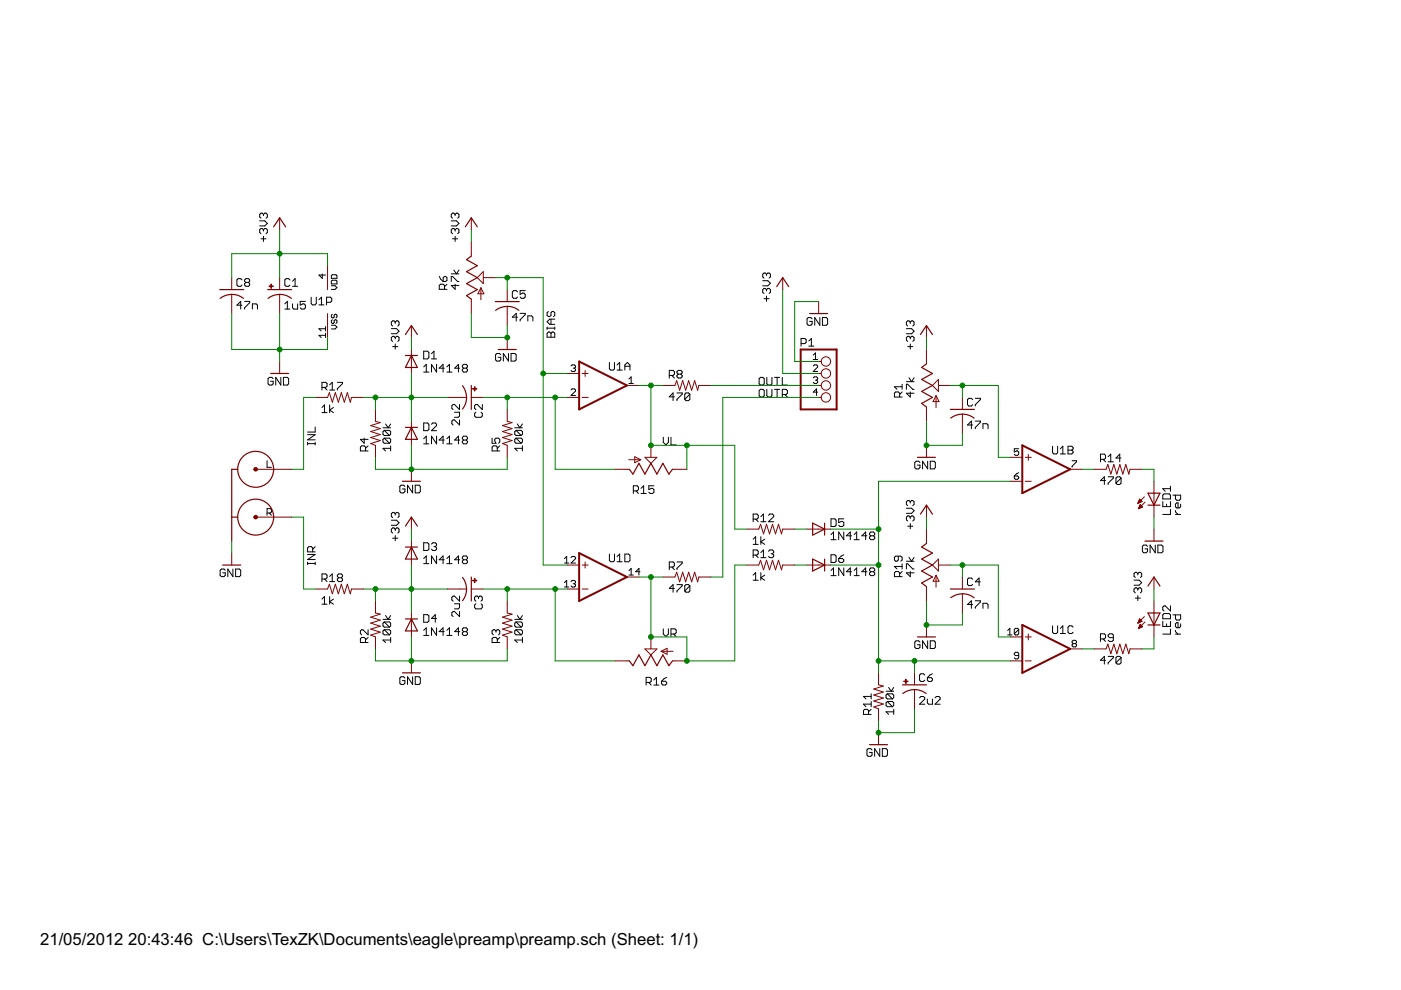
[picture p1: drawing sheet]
<svg xmlns="http://www.w3.org/2000/svg" width="297mm" height="210mm" viewBox="0 0 297 210" stroke-linecap="round" stroke-linejoin="round" font-family="sans-serif">
<defs><g id="words">
<g font-size="4">
<text x="8.5" y="200.4">21/05/2012</text>
<text x="27.2" y="200.4">20:43:46 C:\Users\TexZK\Documents\eagle\preamp\preamp.sch (Sheet: 1/1)</text>
</g>
</g></defs>
<g fill="none" stroke="#000" stroke-width=".21">
<path d="M51.3 59.4l-.3-.3h-.5l-.3 .3v1l.3 .3h.5l.3-.3M52.1 59.9l-.2-.3v-.2l.2-.3h.6l.2 .3v.2l-.2 .3M52.1 59.9l-.2 .3v.2l.2 .3h.6l.2-.3v-.2l-.2-.3M52.1 59.9h.6M55.1 46.8h1l.6 .6-.6 .5h-1M55.3 50.6h1.1M55.9 45.5v.2M55.9 48.7v.3M55.9 50.1v1.1M55.9 48.7l-.3-.2h-.3l-.2 .2v.6l.2 .3M55.9 45.5l-.3-.3h-.3l-.2 .3v.5l.2 .3M55.9 48.7l.2-.2h.3l.3 .2v.6l-.3 .3"/>
<path d="M55.9 45.5l.2-.3h.3l.3 .3v.5l-.3 .3M61.5 59.4l-.3-.3h-.5l-.3 .3v1l.3 .3h.5l.3-.3M62 59.6l.6-.5v1.6M68.3 58.1v.9l-.7-.7h1.4M70.3 59.6l.2-.2h.7l.2 .2v.6h-1.1zM70.3 58.4l.2-.1h.7l.2 .1v.6h-1.1zM93.1 58.6l.3 .6 .6 .5M94 58.9l.2-.3h.3l.3 .3v.5l-.3 .3h-.5zM95.7 46.8h1.1l.5 .6-.5 .5h-1.1M95.7 59.7v-1.1h.2l1.1 1.1h.3M95.7 58.1h1.6M95.9 50.6h1.1"/>
<path d="M96.2 57.3l.6 .8 .5-.8M96.5 48.7l-.3-.2h-.3l-.2 .2v.6l.2 .3M96.5 48.7l.3-.2h.2l.3 .2v.6l-.3 .3M96.5 45.5l-.3-.3h-.3l-.2 .3v.5l.2 .3M96.5 45.5l.3-.3h.2l.3 .3v.5l-.3 .3M96.5 45.5v.2M96.5 48.7v.3M96.5 50.1v1.1M161.7 59.5h1.1l.5 .5-.5 .6h-1.1M162.5 58.1v.3M162.5 58.1l-.3-.2h-.2l-.3 .2v.6l.3 .3M162.5 58.1l.3-.2h.3l.2 .2v.6l-.2 .3"/>
<path d="M51.3 64.7h-1.1l.8-.8v1.6M51.9 63.9h1v.3l-1 1.1v.2M53.5 65.5v-1.1h.8l.3 .3v.8M60.4 64.4l.5-.5v1.6M60.4 65.5h1.1M62 64.4v.9l.3 .2h.8v-1.1M62 60.7h1.1M64.7 63.9h-1.1v.8l.6-.3h.3l.2 .3v.6l-.2 .2h-.6l-.3-.2M66 63v1.4l.3 .2h.5l.3-.2v-1.4M67.6 64.6h1.1M67.6 63.5l.6-.5v1.6M69 69.7h-1.4l.5 .5"/>
<path d="M69 71.1h-1.4l.5 .5M69 69.2v1M69 70.6v1M69.2 64.1h.9l.2-.3v-.5l-.2-.3h-.9v1.6M70.3 60.6h.7l.4 .4-.4 .4h-.7M70.3 69h.7l.4 .3-.4 .4h-.7M70.5 66.6l-.2 .2v.4l.4 .2 .1-.2v-.4l.4-.2 .2 .2v.4l-.2 .2M70.5 67.8l-.2 .2v.4l.2 .2 .3-.2v-.4l.2-.2 .4 .2v.4l-.2 .2M83 69.7h1.1l.5 .5-.5 .6h-1.1M83.2 73.5h1.1M83.8 71.6l-.3-.3h-.3l-.2 .3v.5l.2 .3M83.8 71.6l.3-.3h.2l.3 .3v.5l-.3 .3"/>
<path d="M83.8 68.3l-.3-.3h-.3l-.2 .3v.6l.2 .2M83.8 68.3l.3-.3h.2l.3 .3v.6l-.3 .2M83.8 68.3v.3M83.8 71.6v.3M83.8 72.9v1.1M89.8 77.8l.6-.5v1.6M89.8 78.9h1.1M89.8 74.5h.9l.2 .2v1.1l-.2 .3h-.9zM91.5 76.1h1.1M91.5 75l.5-.5v1.6M92.6 77.3v1.6l-1.1-1.6v1.6M94.2 78.1h-1.1l.8-.8v1.6"/>
<path d="M94.2 61.3v-.8l-.2-.2h-.6l-.3 .2v.8h1.7M94.7 78.9h1.1M94.7 77.8l.6-.5v1.6M94.8 60.3l-.6 .5M96.5 60.3v1l-.8-.8h1.6M97.5 78.1h-1.1l.8-.8v1.6M98.3 78.1l-.3 .2v.3l.3 .3h.5l.3-.3v-.3l-.3-.2M98.3 78.1h.5M98.3 78.1l-.3-.3v-.3l.3-.2h.5l.3 .2v.3l-.3 .3M106.2 75.2l-.3-.2h-.6l-.2 .2v1.1l.2 .3h.6l.3-.3v-.5h-.6M107.8 75v1.6l-1.1-1.6v1.6M108.4 75h.8l.2 .2v1.1l-.2 .3h-.8z"/>
<path d="M109.7 61.9l-.2-.3h-.6l-.3 .3v1.1l.3 .2h.6l.2-.2M109.7 67.2h-1.1l.9-.8v1.7M110.3 66.4h1.1v.3l-1.1 1.1v.3M111.4 61.6h-1.1v.8l.5-.3h.3l.3 .3v.6l-.3 .2h-.6l-.2-.2M111.9 68.1v-1.1h.8l.3 .2v.9M116 70.7l.3-.3h.2l.3 .3 .3-.3h.2l.3 .3v.8h-1.6zM116 69.3v.5M116 69.6h1.6M116.3 66l-.3 .3v.6l.3 .2h.2l.3-.2v-.6l.3-.3h.2l.3 .3v.6l-.3 .2M116.8 67.7v1.1M116.8 70.7v.8M117.6 69.3v.5"/>
<path d="M117.6 67.7h-1.1l-.5 .5 .5 .6h1.1M121.1 77.6l.2-.2h.5l.2 .2v.2l-.2 .3M121.5 78.1h.3M121.8 78.1l.2 .2v.2l-.2 .3h-.5l-.2-.3M129.2 76.9v1.3l.3 .3h.5l.3-.3v-1.3M130.8 78.5h1.1M130.8 77.4l.6-.5v1.6M132.5 78.5v-1.1l.5-.5 .6 .5v1.1M132.5 77.7h1.1M141.9 79.6h.8l.3-.3v-.5l-.3-.3h-.8v1.7M142.5 79.6l.5 .6M143.8 79.3l-.3-.2v-.3l.3-.3h.6l.2 .3v.3l-.2 .2"/>
<path d="M143.8 79.3l-.3 .3v.3l.3 .3h.6l.2-.3v-.3l-.2-.3M143.8 79.3h.6M162 63.3h1.1M162.5 61.4v.3M162.5 62.8v1.1M162.5 61.4l-.3-.2h-.2l-.3 .2v.6l.3 .2M162.5 61.4l.3-.2h.3l.2 .2v.6l-.2 .2M169.8 72.9h.8l.3-.3v-.6l-.3-.2h-.8v1.6M171.5 72.3l.5-.5v1.6M171.5 73.4h1.1M172.2 67.6l-.3-.3h-.5l-.3 .3v1.1l.3 .3h.5l.3-.3v-.6h-.6M172.4 75.3l.5-.5v1.4"/>
<path d="M172.4 76.2h1M172.4 77.6l.3-.2h.4l.3 .2v.2l-1 1h1M173.8 67.3v1.7l-1.1-1.7v1.7M174.4 67.3h.8l.3 .3v1.1l-.3 .3h-.8zM192.2 69.7h1.1l.5 .5-.5 .6h-1.1M192.4 73.5h1.1M193 68.3v.3M193 71.6v.3M193 72.9v1.1M193 68.3l-.3-.3h-.3l-.2 .3v.6l.2 .2M193 71.6l-.3-.3h-.3l-.2 .3v.5l.2 .3M193 71.6l.3-.3h.2l.3 .3v.5l-.3 .3"/>
<path d="M193 68.3l.3-.3h.2l.3 .3v.6l-.3 .2M56.6 97.7v1.4h1M57.9 80.3l-.3-.3h-.5l-.3 .3v1.1l.3 .2h.5l.3-.2v-.6h-.5M59.5 80v1.6l-1-1.6v1.6M60.1 80h.8l.3 .3v1.1l-.3 .2h-.8zM65.2 94.1h1.6M65.2 93.8v.5M65.2 92.2h1.6l-1.6 1.1h1.6M66.8 90.5v1.1h-1.6M66.8 93.8v.5M68.3 86.4l.5-.5v1.6M68.3 87.5h1"/>
<path d="M68.3 82.1h.8l.2-.2v-.6l-.2-.2h-.8v1.6M68.8 82.1l.5 .6M69.9 85.9v1.6M69.9 81.6l.5-.5v1.6M69.9 82.7h1.1M70.7 86.4l-.8 .6 .8 .5M71.5 81.1h1.1v.2l-1.1 1.1v.3M77.2 92.9v1.1l-.8-.8h1.6M77.5 95.6v-.8l-.3-.3h-.5l-.3 .3v.8h1.6M78 94.5l-.5 .6M81.2 90.7h1.6M81.5 91.2h1.1l.2 .3v.6l-.2 .2"/>
<path d="M81.5 92.9h1.1l.2 .3v.5l-.2 .3M81.5 91.2l-.3 .3v.6l.3 .2h1.1M81.5 92.9l-.3 .3v.5l.3 .3h1.1M81.5 92.9l1.1 1.1M81.5 91.2l1.1 1.1M81.7 89.9l.6 .8 .5-.8M82.8 94.5v1.1M82.8 95.1h-1.6l.5 .5M89.8 93l.6-.5v1.6M89.8 94.1h1.1M89.8 89.7h.9l.2 .3v1.1l-.2 .2h-.9zM91.5 90l.3-.3h.5l.3 .3v.2l-1.1 1.1h1.1"/>
<path d="M92.6 92.5v1.6l-1.1-1.6v1.6M94.2 93.3h-1.1l.8-.8v1.6M94.7 93l.6-.5v1.6M94.7 94.1h1.1M96.4 87.4h1v.8l-.2 .3h-.8M97.4 85.7v1.1l-1-1.1h-.3l-.3 .3v.6l.3 .2M97.4 89v1.1l-1-1.1h-.3l-.3 .3v.5l.3 .3M97.5 93.3h-1.1l.8-.8v1.6M98.3 93.3l-.3-.3v-.2l.3-.3h.5l.3 .3v.2l-.3 .3M98.3 93.3l-.3 .3v.2l.3 .3h.5l.3-.3v-.2l-.3-.3M98.3 93.3h.5M100.9 87.4l-.3 .3v.5l.3 .3h1.1l.3-.3v-.5l-.3-.3"/>
<path d="M102.3 85.7v1.1l-1.1-1.1h-.3l-.3 .3v.6l.3 .2M104.3 92.9v1.1h.9l-.3-.6v-.2l.3-.3h.5l.3 .3v.5l-.3 .3M105.4 95.6v-.8l-.2-.3h-.6l-.3 .3v.8h1.7M106 94.5l-.6 .6M109.1 90.7h1.7M109.4 91.2h1.1l.3 .3v.6l-.3 .2M109.4 92.9h1.1l.3 .3v.5l-.3 .3M109.4 91.2l-.3 .3v.6l.3 .2h1.1M109.4 92.9l-.3 .3v.5l.3 .3h1.1M109.4 92.9l1.1 1.1M109.4 91.2l1.1 1.1M109.7 89.9l.5 .8 .6-.8"/>
<path d="M110.8 94.5v1.1M110.8 95.1h-1.7l.6 .5M121.1 82.7l.2-.3h.5l.2 .3v.2l-.9 .9h.9M133.3 81.3h1M133.3 80.4l.5-.5v1.4M140.6 92.7v1.1l.6 .5 .5-.5v-1.1M142.3 92.7v1.6h1.1M143 84.1h-1.1l.8-.8v1.6M143.5 83.3h1.1v.3l-1.1 1.1v.2M146.3 83.6l-.3-.3h-.6l-.2 .3v1.1M146.3 83.6v1.1l-.3 .2h-.6l-.2-.2M146.3 83.6l-1.1 1.1"/>
<path d="M161.2 82.5h.6l.2 .3v1.1l-.2 .3h-.6l-.2-.3v-1.1zM161.2 80h.6l.2 .3v1.1l-.2 .2h-.6l-.2-.2v-1.1zM162.6 80v1.4l.3 .2h.5l.3-.2v-1.4M162.6 82.5v1.4l.3 .3h.5l.3-.3v-1.4M164.2 82.5h1.1M164.2 80h1.1M164.8 80v1.6M164.8 82.5v1.7M165.9 83.7h.8l.2-.3v-.6l-.2-.3h-.8v1.7M165.9 80v1.6h1M166.4 83.7l.5 .5M172.4 80.1l.3-.2h.4l.3 .2-.3 .5"/>
<path d="M172.9 80.6h.2M173.1 80.6l.3 .2-.3 .5h-.4l-.3-.2M173.4 83.1h-1l.7-.7v1.4M190.7 84.2v-.8l-.2-.3h-.6l-.3 .3v.8h1.7M191.3 83.1l-.6 .6M191.3 82h-1.7l.6 .5M191.3 81.5v1M192.2 82.5v-1h.2l1.1 1h.3M192.2 80.9h1.6M192.7 80.1l.6 .8 .5-.8M193 83.1v1.1l-.8-.8h1.6M195.1 98.1l-.3-.3h-.6l-.2 .3v1l.2 .3h.6l.3-.3v-.5h-.6"/>
<path d="M196.7 97.8v1.6l-1.1-1.6v1.6M197.2 97.8h.9l.2 .3v1l-.2 .3h-.9zM206.2 84.7l-.2-.2h-.6l-.3 .2v1.1l.3 .3h.6l.2-.3M206.2 90.1h-1.1l.9-.8v1.6M206.8 84.5h1.1v.2l-1.1 1.1v.3M206.8 89.3h1.1v.3l-1.1 1v.3M208.4 90.9v-1.1h.8l.3 .3v.8M216 95.1h-.9v.7l.7-.2 .2 .2v.5l-.2 .2h-.5l-.2-.2M223.2 94.6v1.4l.2 .2h.6l.2-.2v-1.4M224.8 96.2h1.1M224.8 95.2l.5-.6v1.6M226.4 94.6h.8l.3 .3v.3l-.3 .2 .3 .3v.3l-.3 .2h-.8z"/>
<path d="M226.4 95.4h.8M227.3 97.7h.9v.2l-.9 .9v.3M233.3 97.4h.8l.3-.3v-.5l-.3-.3h-.8v1.6M233.9 97.4l.5 .5M234.9 96.8l.6-.5v1.6M234.9 97.9h1.2M237.7 97.1h-1.1l.8-.8v1.6M56.6 108.8h.7l.3-.3v-.4l-.3-.3h-.7v1.4M57.1 108.8l.5 .4M65.2 119.2v.5M65.2 119.5h1.6M65.2 117.6h1.6l-1.6 1h1.6"/>
<path d="M66.3 117v-.8l-.3-.3h-.5l-.3 .3v.8h1.6M66.8 119.2v.5M66.8 115.9l-.5 .6M83 110.3h1.1l.5 .5-.5 .6h-1.1M83.2 114.1h1.1M83.8 108.9v.3M83.8 112.2v.3M83.8 113.6v1.1M83.8 108.9l-.3-.3h-.3l-.2 .3v.6l.2 .2M83.8 112.2l-.3-.3h-.3l-.2 .3v.6l.2 .2M83.8 108.9l.3-.3h.2l.3 .3v.6l-.3 .2M83.8 112.2l.3-.3h.2l.3 .3v.6l-.3 .2"/>
<path d="M85.9 103.1l-.3-.2h-.6l-.2 .2v1.1l.2 .3h.6l.3-.3v-.5h-.6M87.5 102.9v1.6l-1.1-1.6v1.6M88 102.9h.9l.2 .2v1.1l-.2 .3h-.9zM89.8 118.4l.6-.5v1.6M89.8 119.5h1.1M89.8 115.1h.9l.2 .3v1l-.2 .3h-.9zM91.5 115.4l.3-.3h.5l.3 .3v.2l-.3 .3M92 115.9h.3M92.3 115.9l.3 .3v.2l-.3 .3h-.5l-.3-.3M92.6 117.9v1.6l-1.1-1.6v1.6M94.2 118.7h-1.1l.8-.8v1.6M94.7 118.4l.6-.5v1.6"/>
<path d="M94.7 119.5h1.1M97.5 118.7h-1.1l.8-.8v1.6M98.3 118.7l-.3-.3v-.2l.3-.3h.5l.3 .3v.2l-.3 .3M98.3 118.7l-.3 .3v.2l.3 .3h.5l.3-.3v-.2l-.3-.3M98.3 118.7h.5M119.7 118.4l.4-.4v1.4M119.7 119.4h.9M121.1 118.2l.2-.2h.5l.2 .2v.2l-.9 1h.9M129.2 117.5v1.3l.3 .3h.5l.3-.3v-1.3M130.8 118l.6-.5v1.6M130.8 119.1h1.1M132.5 117.5h.8l.3 .3v1l-.3 .3h-.8z"/>
<path d="M134.3 104.1h.8l.3-.3v-.5l-.3-.3h-.8v1.6M134.8 104.1l.6 .5M135.9 103.5l.6-.5v1.6M135.9 104.6h1.1M138.6 103h-1v.8l.5-.3h.3l.2 .3v.6l-.2 .2h-.6l-.2-.2M143.5 119.1h1.1v.3l-1.1 1.1v.3M159.7 114.3l.5-.5v1.6M159.7 115.4h1.1M159.7 110.1h.8l.3-.3v-.5l-.3-.3h-.8v1.6M159.7 117.7h.8l.3-.3v-.5l-.3-.3h-.8v1.6M160.2 110.1l.6 .5M160.2 117.7l.6 .5"/>
<path d="M161.3 113.8v1.6M161.3 109.5l.6-.5v1.6M161.3 117.2l.6-.6v1.6M161.3 110.6h1.1M161.3 118.2h1.1M162.1 114.3l-.8 .6 .8 .5M162.9 109.3l.3-.3h.6l.2 .3v.2l-1.1 1.1h1.1M162.9 116.9l.3-.3h.6l.2 .3v.3l-.2 .2M163.5 117.4h.3M163.8 117.4l.2 .3v.3l-.2 .2h-.6l-.3-.2M176.2 113.3l.5-.5v1.6M176.2 114.4h1.1"/>
<path d="M176.2 110h.8l.3 .3v1.1l-.3 .2h-.8zM176.2 117.6h.8l.3 .3v1.1l-.3 .3h-.8zM177.8 118.4h.8l.3 .3v.3l-.3 .3h-.5l-.3-.3zM178.9 110h-1.1v.8l.6-.2h.2l.3 .2v.6l-.3 .2h-.5l-.3-.2M178.9 112.8v1.6l-1.1-1.6v1.6M178.9 117.6l-1.1 .8M180.6 113.6h-1.1l.8-.8v1.6M181.1 114.4h1.1M181.1 113.3l.5-.5v1.6M183.8 113.6h-1.1l.8-.8v1.6M184.6 113.6l-.2-.3v-.2l.2-.3h.6l.3 .3v.2l-.3 .3M184.6 113.6l-.2 .3v.3l.2 .2h.6l.3-.2v-.3l-.3-.3"/>
<path d="M184.6 113.6h.6M190.5 117.9v.8l-.3 .3h-.3l-.3-.3v-.5l.3-.3h1.1l.3 .3v.5l-.3 .3M191.3 119.5v1.1M192.2 107.8h1.1l.5 .5-.5 .5h-1.1M192.2 119h1.6M192.4 111.6h1.1M192.7 118.2l.6 .8 .5-.8M193 106.4v.3M193 109.7v.2M193 111v1.1M193 106.4l-.3-.3h-.3l-.2 .3v.5l.2 .3M193 109.7l-.3-.3h-.3l-.2 .3v.5l.2 .3"/>
<path d="M193 106.4l.3-.3h.2l.3 .3v.5l-.3 .3M193 109.7l.3-.3h.2l.3 .3v.5l-.3 .3M215.1 100.9h.7l.2 .5-.2 .2h-.5l-.2-.2zM216 100.2l-.9 .7M234.4 101.9h-1.1l.8-.8v1.6M234.9 101.1h1.2v.3l-1.2 1v.3M237.7 101.4l-1.1 1M237.7 101.4l-.3-.3h-.5l-.3 .3v1M237.7 101.4v1l-.3 .3h-.5l-.3-.3M243.3 115.8l-.3-.2h-.5l-.3 .2v1.1l.3 .3h.5l.3-.3v-.5h-.5M244.9 115.6v1.6l-1.1-1.6v1.6M245.5 115.6h.8l.3 .2v1.1l-.3 .3h-.8z"/>
<path d="M246.5 105l.3-.3h1.1l.3 .3v.8h-1.7zM246.5 106.3v1.1h1.7v-1.1M247.3 106.9v.5M248.2 108v1.1h-1.7M248.2 103.1v1.1M248.2 103.6h-1.7l.6 .6M248.7 105h1.6v.8l-.3 .3h-.5l-.3-.3v-.8M249.2 109.1h1.1M249.2 108.2v.3l.6 .6M250.3 106.9v.5l-.3 .3h-.5l-.3-.3v-.5l.3-.3h.3v1.1M47.8 120.9l-.3-.3h-.6l-.2 .3v1.1l.2 .3h.6l.3-.3v-.5h-.6M49.4 120.6v1.7l-1.1-1.7v1.7"/>
<path d="M50 120.6h.8l.2 .3v1.1l-.2 .3h-.8zM68.3 127l.5-.5v1.6M68.3 128.1h1M68.3 122.8h.8l.2-.3v-.5l-.2-.3h-.8v1.6M68.8 122.8l.5 .5M69.9 126.5v1.6M69.9 123.3h1.1M69.9 122.2l.5-.5v1.6M70.7 127l-.8 .6 .8 .5M71.8 122.5l-.3 .3v.2l.3 .3h.5l.3-.3v-.2l-.3-.3M71.8 122.5l-.3-.3v-.2l.3-.3h.5l.3 .3v.2l-.3 .3M71.8 122.5h.5"/>
<path d="M77.5 136.2v-.8l-.3-.3h-.5l-.3 .3v.8h1.6M78 133.5v1.1l-1.1-1.1h-.2l-.3 .3v.5l.3 .3M78 135.1l-.5 .6M81.2 131.3h1.6M81.5 131.9h1.1l.2 .2v.6l-.2 .3M81.5 133.5h1.1l.2 .3v.5l-.2 .3M81.5 133.5l-.3 .3v.5l.3 .3h1.1M81.5 131.9l-.3 .2v.6l.3 .3h1.1M81.5 133.5l1.1 1.1M81.5 131.9l1.1 1.1M81.7 130.5l.6 .8 .5-.8M82.8 135.7h-1.6l.5 .5"/>
<path d="M82.8 135.1v1.1M89.8 133.6l.6-.5v1.6M89.8 134.7h1.1M89.8 130.3h.9l.2 .3v1.1l-.2 .2h-.9zM92.6 133.1v1.6l-1.1-1.6v1.6M92.6 131.1h-1.1l.8-.8v1.6M94.2 133.9h-1.1l.8-.8v1.6M94.7 133.6l.6-.5v1.6M94.7 134.7h1.1M96.4 128h1v.8l-.2 .3h-.8M97.4 126.4v1.1l-1-1.1h-.3l-.3 .2v.6l.3 .3M97.4 129.6v1.1l-1-1.1h-.3l-.3 .3v.6l.3 .2"/>
<path d="M97.5 133.9h-1.1l.8-.8v1.6M98.3 133.9l-.3-.3v-.2l.3-.3h.5l.3 .3v.2l-.3 .3M98.3 133.9l-.3 .3v.3l.3 .2h.5l.3-.2v-.3l-.3-.3M98.3 133.9h.5M100.9 128l-.3 .3v.5l.3 .3h1.1l.3-.3v-.5l-.3-.3M101.5 126.6l-.3-.2h-.3l-.3 .2v.6l.3 .3M101.5 126.6l.2-.2h.3l.3 .2v.6l-.3 .3M101.5 126.6v.3M105.2 133.8l-.3-.3h-.3l-.3 .3v.5l.3 .3M105.2 133.8l.2-.3h.3l.3 .3v.5l-.3 .3M105.2 133.8v.2M105.4 136.2v-.8l-.2-.3h-.6l-.3 .3v.8h1.7"/>
<path d="M106 135.1l-.6 .6M109.1 131.3h1.7M109.4 133.5l-.3 .3v.5l.3 .3h1.1M109.4 133.5h1.1l.3 .3v.5l-.3 .3M109.4 131.9l-.3 .2v.6l.3 .3h1.1M109.4 131.9h1.1l.3 .2v.6l-.3 .3M109.4 133.5l1.1 1.1M109.4 131.9l1.1 1.1M109.7 130.5l.5 .8 .6-.8M110.8 135.7h-1.7l.6 .5M110.8 135.1v1.1M119.7 123.5l.4-.4v1.4"/>
<path d="M119.7 124.5h.9M121.1 123.3l.2-.2h.5l.2 .2v.2l-.2 .3M121.5 123.8h.3M121.8 123.8l.2 .2v.2l-.2 .3h-.5l-.2-.3M133.3 121l.5-.5v1.4M133.3 121.9h1M135.7 121.2h-.9l.7-.7v1.4M140.6 133.3v1.1l.6 .6 .5-.6v-1.1M141.9 120.2h.8l.3-.2v-.6l-.3-.3h-.8v1.7M142.3 134.4h.8l.3-.2v-.6l-.3-.3h-.8v1.7M142.5 120.2l.5 .6M142.8 134.4l.6 .6"/>
<path d="M143 124.8h-1.1l.8-.8v1.6M143.5 124h1.1v.2l-1.1 1.1v.3M146.3 124.2l-.3-.2h-.6l-.2 .2v1.1M146.3 124.2v1.1l-.3 .3h-.6l-.2-.3M146.3 124.2l-1.1 1.1M159.7 121.9l.5-.5v1.6M159.7 123h1.1M161.3 121.4v1.6M162.1 121.9l-.8 .6 .8 .5M176.2 120.9l.5-.5v1.6M176.2 122h1.1M178.9 120.4v1.6l-1.1-1.6v1.6"/>
<path d="M180.6 121.2h-1.1l.8-.8v1.6M181.1 120.9l.5-.5v1.6M181.1 122h1.1M183.8 121.2h-1.1l.8-.8v1.6M184.6 121.2l-.2-.3v-.2l.2-.3h.6l.3 .3v.2l-.3 .3M184.6 121.2l-.2 .3v.3l.2 .2h.6l.3-.2v-.3l-.3-.3M184.6 121.2h.6M190.7 122.3v-.8l-.2-.3h-.6l-.3 .3v.8h1.7M191.3 121.2l-.6 .5M191.3 120.1h-1.7l.6 .5M192.2 120.6v-1.1h.2l1.1 1.1h.3M193 121.2v1.1l-.8-.8h1.6"/>
<path d="M195.1 136.1l-.3-.2h-.6l-.2 .2v1.1l.2 .3h.6l.3-.3v-.5h-.6M196.7 135.9v1.6l-1.1-1.6v1.6M197.2 135.9h.9l.2 .2v1.1l-.2 .3h-.9zM206.2 128.2h-1.1l.9-.8v1.6M206.2 122.8l-.2-.2h-.6l-.3 .2v1.1l.3 .3h.6l.2-.3M206.8 127.4h1.1v.2l-1.1 1.1v.3M207.9 123.4h-1.1l.8-.8v1.6M208.4 129v-1.1h.8l.3 .3v.8M213.6 133.7l.5-.5v1.4M213.6 134.6h1M216 133.5l-.2-.3h-.5l-.2 .3v.9M216 139h-.7l-.2-.2 .2-.5h.5l.2 .2v1l-.2 .2h-.5l-.2-.2"/>
<path d="M216 133.5v.9l-.2 .2h-.5l-.2-.2M216 133.5l-.9 .9M223.2 132.7v1.3l.2 .3h.6l.2-.3v-1.3M224.8 133.2l.5-.5v1.6M224.8 134.3h1.1M227.5 133l-.3-.3h-.5l-.3 .3v1l.3 .3h.5l.3-.3M227.5 136.5l-.2 .2 .2 .5h.5l.2-.3-.2-.4M227.5 136.5l-.2-.3 .2-.4h.5l.2 .2-.2 .5M227.5 136.5h.5M233.3 135.5h.8l.3-.3v-.6l-.3-.2h-.8v1.6M233.9 135.5l.5 .5M234.4 140h-1.1l.8-.8v1.6"/>
<path d="M234.9 139.2h1.2v.2l-1.2 1.1v.3M236.1 135.2h-.9l-.3-.3v-.3l.3-.2h.6l.3 .2v1.1l-.3 .3h-.6l-.3-.3M237.7 139.4l-.3-.2h-.5l-.3 .2v1.1M237.7 139.4v1.1l-.3 .3h-.5l-.3-.3M237.7 139.4l-1.1 1.1M240.4 123h1.1l.6 .5-.6 .6h-1.1M240.7 126.8h1.1M241.2 121.6v.3M241.2 124.9v.3M241.2 126.3v1M241.2 124.9l-.2-.3h-.3l-.3 .3v.5l.3 .3M241.2 121.6l-.2-.3h-.3l-.3 .3v.6l.3 .2"/>
<path d="M241.2 124.9l.3-.3h.3l.3 .3v.5l-.3 .3M241.2 121.6l.3-.3h.3l.3 .3v.6l-.3 .2M246.5 131.7v1.1h1.7v-1.1M246.8 130.1h1.1l.3 .3v.8h-1.7v-.8zM247.3 132.3v.5M248.2 133.4v1.1h-1.7M248.2 128.5v1l-1.1-1h-.3l-.3 .2v.6l.3 .2M248.7 130.4h1.6v.8l-.3 .3h-.5l-.3-.3v-.8M249.2 133.6v.3l.6 .6M249.2 134.5h1.1M250.3 132.3v.5l-.3 .3h-.5l-.3-.3v-.5l.3-.3h.3v1.1M85.9 143.8l-.3-.3h-.6l-.2 .3v1l.2 .3h.6l.3-.3v-.5h-.6"/>
<path d="M87.5 143.5v1.6l-1.1-1.6v1.6M88 143.5h.9l.2 .3v1l-.2 .3h-.9zM137 144.7h.8l.3-.3v-.5l-.3-.3h-.8v1.6M137.5 144.7l.6 .5M138.6 144.2l.6-.6v1.6M138.6 145.2h1.1M140.3 144.4h.8l.3 .3v.3l-.3 .2h-.6l-.2-.2zM141.4 143.6l-.6 .3-.5 .5M184.1 151.5v-.9l-.2-.2h-.6l-.2 .2v.9h1.6M184.7 149.3h-1.6l.5 .5M184.7 147.7h-1.6l.5 .5M184.7 150.4l-.6 .5"/>
<path d="M184.7 147.1v1.1M184.7 148.7v1.1M184.9 159l-.3-.3h-.5l-.3 .3v1.1l.3 .3h.5l.3-.3v-.6h-.6M186.5 158.7v1.7l-1.1-1.7v1.7M187.1 158.7h.8l.3 .3v1.1l-.3 .3h-.8zM187.9 146.6h1.6M188.1 147.1h1.1l.3 .3v.5l-.3 .3M188.1 148.7h1.1l.3 .3v.6l-.3 .2M188.1 148.7l-.2 .3v.6l.2 .2h1.1M188.1 147.1l-.2 .3v.5l.2 .3h1.1M188.1 148.7l1.1 1.1M188.1 147.1l1.1 1.1"/>
<path d="M188.4 145.8l.6 .8 .5-.8M189.5 150.9h-1.6l.5 .6M189.5 150.4v1.1M195 148l.2-.3h.6l.3 .3v.2l-1.1 1.1h1.1M196.1 143.1l-.3-.2h-.6l-.2 .2v1.1l.2 .3h.6l.3-.3M196.6 148.2v.8l.3 .3h.8v-1.1M196.6 143.7h.8l.3 .2v.3l-.3 .3h-.5l-.3-.3zM197.7 142.9l-.6 .2-.5 .6M198.2 148l.3-.3h.6l.2 .3v.2l-1.1 1.1h1.1"/>
</g>
<path d="M122.8 76.6l10.1 5.1-10.1 5.1zM169.8 74.1h7.6v12.7h-7.6zM216.7 94.4l10.2 5.1-10.2 5.1zM122.8 117.3l10.1 5-10.1 5.1zM216.7 132.5l10.2 5.1-10.2 5.1z" fill="none" stroke="#800000" stroke-width=".42"/>
<g fill="none" stroke="#800000" stroke-width=".21">
<path d="M49.1 58.9v2.5M59.3 46.2v2.5M59.3 58.9v2.5M69.4 56.3v5.1M99.9 46.2v2.5M99.9 51.3v3M101.2 58.9l1.3-1.3v2.5zM102.5 58.9h2.5M165.9 58.9v2.5M49.1 62.4v4.1M59.3 62.4v4.1M59.3 76.6v2.6"/>
<path d="M69.4 66.5v5.1M87.2 69v2.6M87.2 74.1v5.1M99.9 63.4v3.1M102 61v2.6M102 61l.6 1.3h-1.3zM107.5 61.4v2.5M107.5 65v4M107.5 71.6v2.5M120.2 79.2h2.6M123.4 79.2h1.3M124.1 78.5v1.3"/>
<path d="M173.6 76.6h.5M173.6 79.2h.5M173.6 63.9v2.6M196.4 69v2.6M196.4 74.1v3.1M54.2 99.5h7.6M66.9 84.3h2.5l.4-1.1 .7 2.1 .6-2.1 .6 2.1 .7-2.1 .6 2.1 .6-2.1 .7 2.1 .2-1h2.6M79.6 86.8v2.5l1 .3-2 .6 2 .7-2 .6 2 .6-2 .7 2 .6-2 .6 1 .4v2.6M87.2 89.3v5.1M87.2 99.5v2.5M94.8 84.3h4.1M99.9 84.3h2.6"/>
<path d="M107.5 86.8v2.5l1.1 .3-2.1 .6 2.1 .7-2.1 .6 2.1 .6-2.1 .7 2.1 .6-2.1 .6 1 .4v2.6M120.2 84.3h2.6M123.4 84.3h1.3M130.4 99.5h3M132.9 81.7h2.6M133.3 97.5h2.5M134.6 96.8l1.2 .7-1.2 .6zM136.7 97h2.6l-1.3 1.2zM138 94.4v2.6M140.5 81.7h2.6l.4-1 .6 2 .6-2 .7 2 .6-2 .6 2 .7-2 .6 2 .3-1h2.5M142.6 99.5h3M173.6 81.7h.5"/>
<path d="M173.6 84.3h.5M196.4 86.3v3M196.4 94.4v2.6M197.7 81.7l1.3-1.2v2.5zM198.5 83.9v2.5M198.5 83.9l.6 1.3h-1.3zM199 81.7h2.5M204 84.3v2.5M204 87.8v4.1M214.2 97h2.5M217.4 97h1.3M218 96.3v1.3"/>
<path d="M226.9 99.5h2.5M232 99.5h2.5l.4-1 .6 2 .7-2 .6 2 .6-2 .7 2 .6-2 .6 2 .3-1h2.5M49.1 117.3v2.5M54.2 109.6h7.6M87.2 109.6v2.6M87.2 114.7v5.1M120.2 119.8h2.6M123.4 119.8h1.3M124.1 119.2v1.2M158.3 112.2h2.6l.3-1 .7 2 .6-2 .7 2 .6-2 .6 2 .7-2 .6 2 .2-1h2.6M158.3 119.8h2.6l.3-1 .7 2 .6-2 .7 2 .6-2 .6 2 .7-2 .6 2 .2-1h2.6M171 112.2h5.1"/>
<path d="M171 119.8h5.1M196.4 107.1v2.5M196.4 112.2v3M199 118.5v2.6l-1.3-1.3zM199 119.8h2.5M214.2 102h2.5M217.4 102h1.3M241.3 106.7h.1M241.3 106.6h.3M241.4 106.4h.5M241.4 106.3h.7M241.4 107.8h.2"/>
<path d="M241.5 106.2h.5M241.5 107.7h.4M241.5 107.5h.7M241.5 106.1h.4M241.6 106h.1M241.6 107.4h.6M241.6 107.3h.5M241.7 107.2h.2M241.7 107h.1M241.7 107l.6 .5-.9 .4zM242.1 106.3l-.5-.5-.4 .9M242.1 106.3l-.9 .4"/>
<path d="M242.6 105.3l-1.4 1.4M242.8 106.5l-1.4 1.4M244.7 102v7.6M244.7 112.2v2.5M66.9 124.9h2.5l.4-1 .7 2 .6-2 .6 2 .7-2 .6 2 .6-2 .7 2 .2-1h2.6M79.6 127.4v2.6l1 .2-2 .7 2 .6-2 .6 2 .7-2 .6 2 .6-2 .7 1 .3v2.6M87.2 130v5M94.8 124.9h4.1M99.9 124.9h2.6M107.5 127.4v2.6l1.1 .2-2.1 .7 2.1 .6-2.1 .6 2.1 .7-2.1 .6 2.1 .6-2.1 .7 1 .3v2.6M120.2 124.9h2.6M123.4 124.9h1.3"/>
<path d="M132.9 122.3h2.6M136.7 137.6h2.6l-1.3 1.3zM138 135v2.6M140.2 138.1h2.5M140.2 138.1l1.2-.6v1.2zM140.5 122.3h2.6l.4-1 .6 2.1 .6-2.1 .7 2.1 .6-2.1 .6 2.1 .7-2.1 .6 2.1 .3-1.1h2.5M196.4 124.4v3M196.4 132.5v2.5M198.5 122v2.5M198.5 122l.6 1.2h-1.3zM204 122.3v2.6M204 125.9v4.1"/>
<path d="M214.2 135h2.5M217.4 135h1.3M218 134.4v1.3M226.9 137.6h2.5M232 137.6h2.5l.4-1 .6 2 .7-2 .6 2 .6-2 .7 2 .6-2 .6 2 .3-1h2.5M241.3 132h.2M241.3 131.9h.5M241.4 133.2h.1M241.4 131.8h.7M241.4 131.7h.6M241.4 133.1h.4M241.5 131.5h.4"/>
<path d="M241.5 133h.5M241.6 131.4h.2M241.6 132.8h.6M241.6 131.3h.1M241.6 132.7h.5M241.6 131.2l.5 .5-.9 .4zM241.7 132.6h.3M241.7 132.5h.2M241.7 132.4l.6 .5-.9 .4zM242.6 130.7l-1.4 1.4M242.8 131.9l-1.4 1.4M244.7 122.3v2.6"/>
<path d="M244.7 127.4v7.6M87.2 140.1v2.6M130.4 140.1h3M142.6 140.1h3M186.3 142.7v2.5l1 .3-2 .6 2 .6-2 .7 2 .6-2 .6 2 .7-2 .6 1 .4v2.5M186.3 155.3v2.6M193.9 142.7v2.5M193.9 146.2v4.1M214.2 140.1h2.5M217.4 140.1h1.3"/>
<circle cx="175.1" cy="79.2" r=".99"/>
<circle cx="175.1" cy="76.6" r=".99"/>
<circle cx="175.1" cy="81.7" r=".99"/>
<circle cx="175.1" cy="84.3" r=".99"/>
</g>
<g fill="none" stroke="#800000" stroke-width=".25">
<path d="M58 48.1l1.3-1.9 1.3 1.9M98.7 48.1l1.2-1.9 1.3 1.9M99.9 54.3l-1 .8 2.3 1.2-2.3 1.3 2.3 1.3-2.3 1.2 2.3 1.3-2.3 1.3 1 .7M46.6 61.4h5.1M46.7 63.3a4 4 0 0 1 4.9 0M56.7 61.4h5.1M56.8 63.3a4 4 0 0 1 5 0M57.4 79.2h3.8M86 70.9l1.2-1.9 1.3 1.9M86 75.4h2.5M87.2 75.4l1.3 2.5h-2.5zM105 63.9h5.1"/>
<path d="M105.1 65.8a4 4 0 0 1 4.9 0M105.6 74.1h3.9M164.7 60.8l1.2-1.9 1.3 1.9M171.7 66.5h3.8M195.2 70.9l1.2-1.9 1.3 1.9M196.4 77.2l-1 .7 2.3 1.3-2.3 1.3 2.3 1.2-2.3 1.3 2.3 1.3-2.3 1.2 1 .8M50.4 99.5h-1.3v15.2M86 90.6h2.5M87.2 90.6l1.3 2.6h-2.5zM98.1 81.8a4 4 0 0 1 0 4.9M99.9 81.7v5.1M133.4 99.5l.8 1 1.3-2.3 1.2 2.3 1.3-2.3 1.3 2.3 1.2-2.3 1.3 2.3 .8-1"/>
<path d="M194.5 97h3.8M201.5 86.8h5.1M204 87.8l1.6 .3 .9 .5M204 87.8l-1 .1-1.4 .7M47.2 119.8h3.8M49.1 109.6h1.3M85.3 102h3.8M86 111.5l1.2-1.9 1.3 1.9M86 116h2.5M87.2 116l1.3 2.5h-2.5zM172.3 110.9l2.5 1.3-2.5 1.3zM172.3 118.5l2.5 1.3-2.5 1.3z"/>
<path d="M174.8 110.9v2.6M174.8 118.5v2.6M195.2 109l1.2-1.9 1.3 1.9M196.4 115.2l-1 .8 2.3 1.3-2.3 1.2 2.3 1.3-2.3 1.3 2.3 1.2-2.3 1.3 1 .8M242.8 114.7h3.8M243.4 104.6h2.5l-1.2 2.5zM243.4 107.1h2.5M86 131.2h2.5M87.2 131.2l1.3 2.6h-2.5zM98.1 122.4a4 4 0 0 1 0 5M99.9 122.3v5.1M194.5 135h3.8"/>
<path d="M201.5 124.9h5.1M201.6 126.7a4 4 0 0 1 4.9 0M243.4 124.2l1.3-1.9 1.2 1.9M243.4 130h2.5l-1.2 2.5zM243.4 132.5h2.5M85.3 142.7h3.8M133.4 140.1l.8 1 1.3-2.2 1.2 2.2 1.3-2.2 1.3 2.2 1.2-2.2 1.3 2.2 .8-1M184.4 157.9h3.8M191.3 145.2h5.1M193.9 146.2l1.6 .3 .9 .5M193.9 146.2l-1.1 .1-1.4 .7"/>
<circle cx="54.2" cy="99.5" r="3.8"/>
<circle cx="54.2" cy="109.6" r="3.8"/>
</g>
<g fill="#800000" stroke="#800000" stroke-width=".21">
<path d="M191.6 144.4h.9v.1h-.9z"/>
<path d="M192 144h.1v.9h-.1z"/>
<path d="M100.6 122.6h.1v.9h-.1z"/>
<path d="M100.2 123h.9v.1h-.9z"/>
<path d="M100.6 82h.1v.9h-.1z"/>
<path d="M100.2 82.4h.9v.1h-.9z"/>
<path d="M57 60.6h.9v.1h-.9z"/>
<path d="M57.4 60.2h.2v.9h-.2z"/>
</g>
<g fill="#800000" stroke="#800000" stroke-width=".21">
<path d="M54 99.2a.39 .39 0 0 1 .6 .2 .39 .39 0 0 1-.3 .5 .39 .39 0 0 1-.5-.4l.5-.1v.2l-.5-.1z" fill-rule="evenodd"/>
<path d="M53.9 109.5a.38 .38 0 0 1 .6-.1 .38 .38 0 0 1-.2 .6 .38 .38 0 0 1-.5-.4l.4-.1 .1 .1v.2l-.5-.2z" fill-rule="evenodd"/>
</g>
<g fill="none" stroke="#008000" stroke-width=".21">
<path d="M59.3 48.7v10.2M69.4 56.3v-2.5h-20.3v5.1M99.9 48.7v2.6M105 58.9h10.2v60.9h5M107.5 58.9v2.5M49.1 66.5v7.6h20.3v-2.5M59.3 66.5v10.1M87.2 71.6v2.5M87.2 79.2v10.1M99.9 66.5v5.1h7.6v-2.6M115.2 79.2h5M165.9 61.4v17.8h7.7"/>
<path d="M173.6 63.9h-5.1v12.7h5.1M196.4 71.6v2.5M66.9 84.3h-2.5v15.2h-2.6M77.1 84.3h17.7M79.6 84.3v2.5M79.6 97v2.5h27.9v-2.5M87.2 94.4v5.1M102.5 84.3h17.7M107.5 84.3v2.5M117.7 84.3v15.2h12.7M135.5 81.7h5M138 81.7v12.7h17.8v17.8h2.5"/>
<path d="M145.6 94.4v5.1M150.7 81.7h22.9M173.6 84.3h-20.4v38h-2.5M196.4 89.3v5.1h7.6v-2.5M201.5 81.7h10.2v15.3h2.5M204 81.7v2.6M229.4 99.5h2.6M242.1 99.5h2.6v2.5M49.1 114.7v2.6M61.8 109.6h2.6v15.3h2.5M87.2 112.2v2.5M87.2 119.8v10.2"/>
<path d="M158.3 119.8h-2.5v20.3h-10.2v-5.1h-7.6v-12.7M168.5 119.8h2.5M168.5 112.2h2.5M176.1 119.8h10.2M176.1 112.2h10.2M196.4 109.6v2.6M201.5 119.8h10.2v15.2h2.5M204 119.8v2.5M214.2 102h-27.9v40.7M244.7 109.6v2.6M77.1 124.9h17.7M79.6 137.6v2.5h27.9v-2.5"/>
<path d="M79.6 124.9v2.5M87.2 135v5.1M102.5 124.9h17.7M107.5 124.9v2.5M117.7 124.9v15.2h12.7M135.5 122.3h5M196.4 127.4v5.1h7.6v-2.5M229.4 137.6h2.6M244.7 124.9v2.5M244.7 135v2.6h-2.6M186.3 140.1h27.9M193.9 140.1v2.6"/>
<path d="M193.9 150.3v5h-7.6v-2.5"/>
</g>
<g fill="#008000" stroke="#008000" stroke-width=".21">
<circle cx="59.3" cy="53.8" r=".51"/>
<circle cx="87.2" cy="140.1" r=".51"/>
<circle cx="196.4" cy="94.4" r=".51"/>
<circle cx="87.2" cy="99.5" r=".51"/>
<circle cx="196.4" cy="132.5" r=".51"/>
<circle cx="59.3" cy="74.1" r=".51"/>
<circle cx="186.3" cy="155.3" r=".51"/>
<circle cx="107.5" cy="71.6" r=".51"/>
<circle cx="204" cy="119.8" r=".51"/>
<circle cx="117.7" cy="84.3" r=".51"/>
<circle cx="107.5" cy="84.3" r=".51"/>
<circle cx="115.2" cy="79.2" r=".51"/>
<circle cx="107.5" cy="58.9" r=".51"/>
<circle cx="117.7" cy="124.9" r=".51"/>
<circle cx="107.5" cy="124.9" r=".51"/>
<circle cx="186.3" cy="112.2" r=".51"/>
<circle cx="186.3" cy="119.8" r=".51"/>
<circle cx="186.3" cy="140.1" r=".51"/>
<circle cx="193.9" cy="140.1" r=".51"/>
<circle cx="138" cy="94.4" r=".51"/>
<circle cx="145.6" cy="94.4" r=".51"/>
<circle cx="138" cy="81.7" r=".51"/>
<circle cx="138" cy="135" r=".51"/>
<circle cx="145.6" cy="140.1" r=".51"/>
<circle cx="138" cy="122.3" r=".51"/>
<circle cx="204" cy="81.7" r=".51"/>
<circle cx="79.6" cy="124.9" r=".51"/>
<circle cx="87.2" cy="124.9" r=".51"/>
<circle cx="79.6" cy="84.3" r=".51"/>
<circle cx="87.2" cy="84.3" r=".51"/>
</g>
<use href="#words"/>
</svg>
